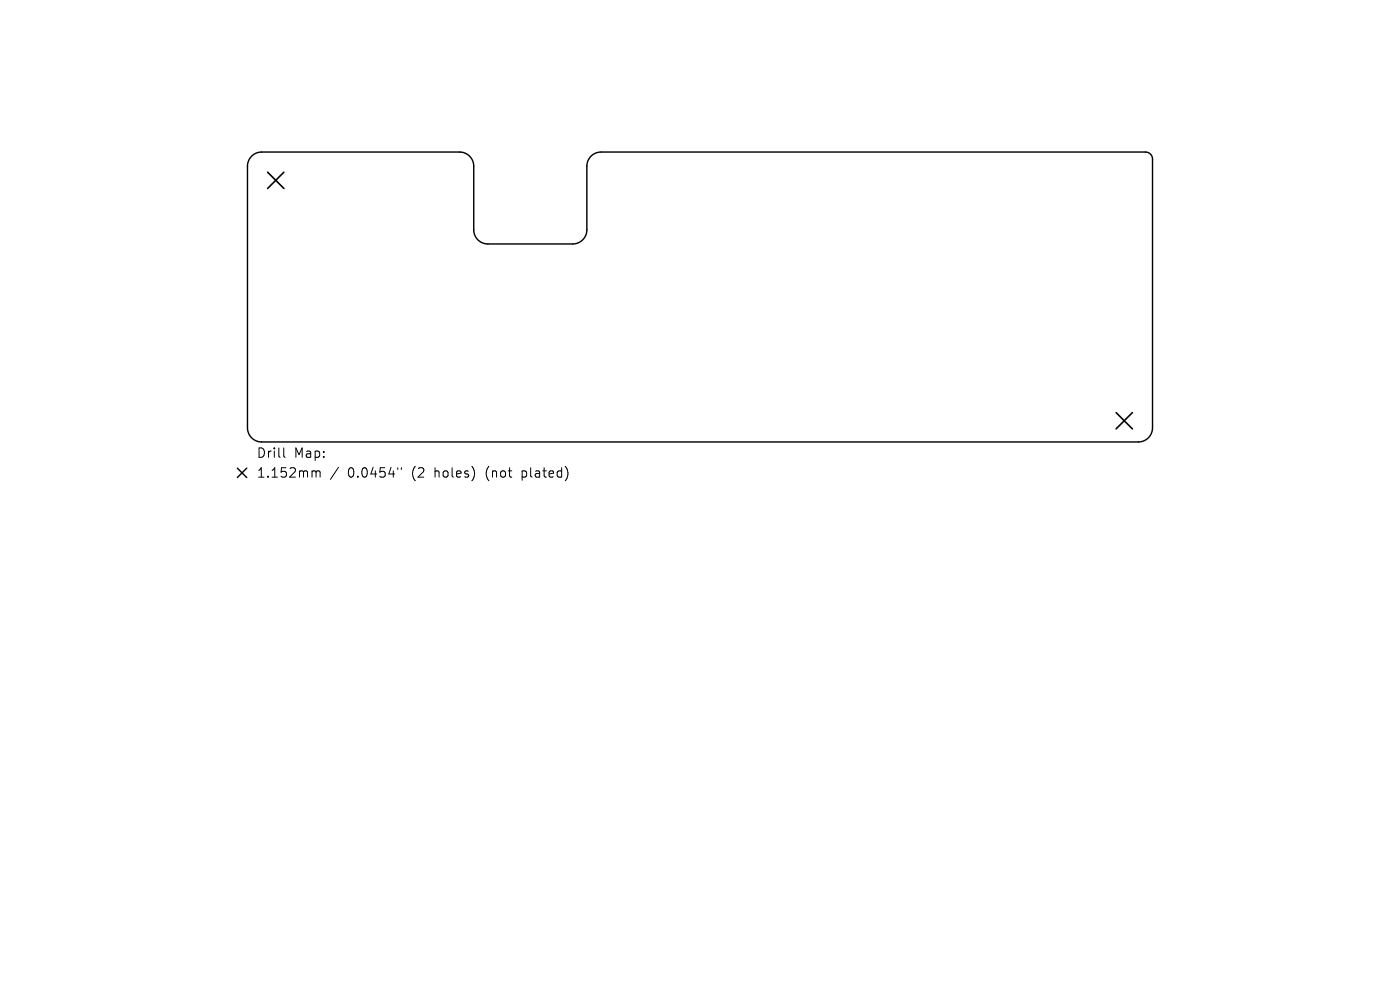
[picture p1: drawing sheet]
<svg xmlns="http://www.w3.org/2000/svg" width="297mm" height="210mm" viewBox="0 0 297 210" stroke-linecap="round" stroke-linejoin="round" font-family="sans-serif">
<defs><g id="words">
<g font-size="2.8">
<text x="54.4" y="97.4">Drill</text>
<text x="54.4" y="101.6">1.152mm</text>
<text x="62.4" y="97.4">Map:</text>
<text x="73.8" y="101.6">0.0454&quot;</text>
<text x="87.5" y="101.6">(2</text>
<text x="92.5" y="101.6">holes)</text>
<text x="103.5" y="101.6">(not</text>
<text x="111.4" y="101.6">plated)</text>
</g>
</g></defs>
<path d="M53.4 33.1a3 3 0 0 1 2.1-.8h42a3 3 0 0 1 3 3v13.5a3 3 0 0 0 3 3h18a3 3 0 0 0 3-3v-13.5a3 3 0 0 1 3-3h115.5a1.5 1.5 0 0 1 1.5 1.5v57a3 3 0 0 1-3 3h-186a3 3 0 0 1-3-3v-55.5a3 3 0 0 1 .9-2.2zM50.4 99.3l2 2M52.4 99.3l-2 2" fill="none" stroke="#000" stroke-width=".3"/>
<path d="M56.8 36.5l3.4 3.5M60.2 36.5l-3.4 3.5M236.8 87.5l3.4 3.5M240.2 87.5l-3.4 3.5" fill="none" stroke="#000" stroke-width=".35"/>
<path d="M60.2 95v1.7l.3 .3M66.5 99.9h.3l.3 .3M71.8 99.1l-1.7 2.6M84.4 99.2v.4M85.1 99.2v.4M67.1 100.2l.2-.3 .5 .1 .1 1.2M67.1 100.2v1" fill="none" stroke="#000" stroke-width=".21"/>
<use href="#words"/>
</svg>
